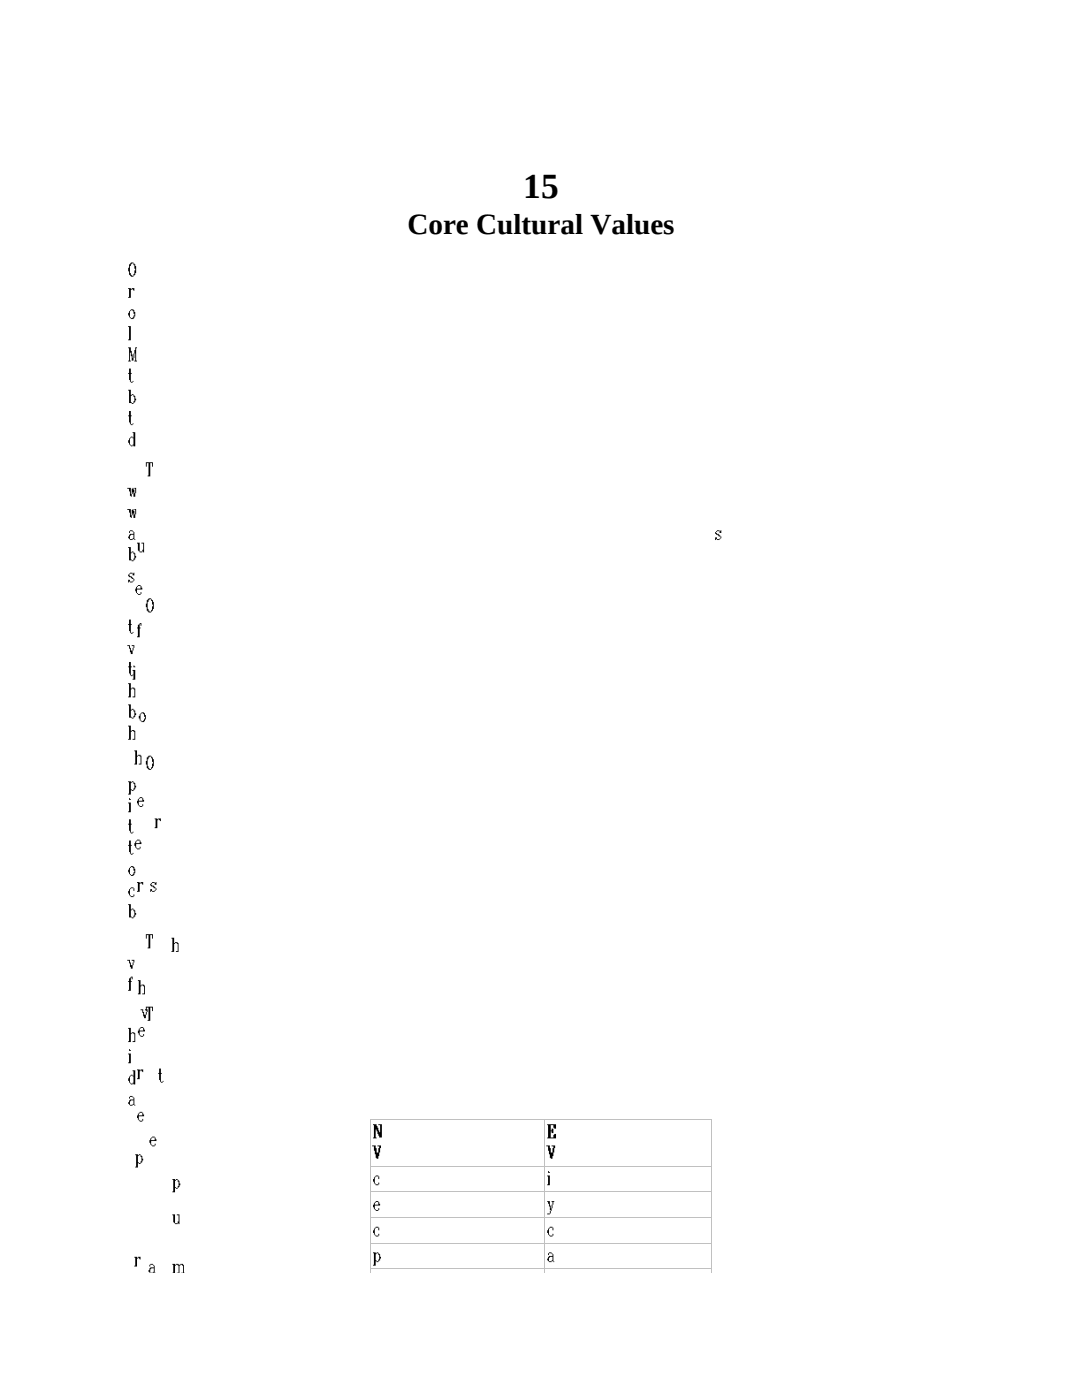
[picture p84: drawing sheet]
<svg xmlns="http://www.w3.org/2000/svg" width="216mm" height="279mm" viewBox="0 0 216 279" stroke-linecap="round" stroke-linejoin="round" font-family="sans-serif">
<defs><g id="words">
<text font-size="7.1" x="104.4" y="39.5">15</text>
<text font-size="5.8" x="81.3" y="46.7">Core Cultural Values</text>
</g></defs>
<path d="M108.7 253.2h33.3" fill="none" stroke="#c0c0c0" stroke-width=".2"/>
<g fill="#c0c0c0">
<path d="M108.7 253.1h.1v.9h-.1z"/>
<path d="M141.8 253.1h.2v.9h-.2z"/>
</g>
<path d="M73.9 253.2h34.9" fill="none" stroke="#c0c0c0" stroke-width=".2"/>
<g fill="#c0c0c0">
<path d="M73.9 253.1h.2v.9h-.2z"/>
<path d="M108.7 253.1h.1v.9h-.1z"/>
</g>
<path d="M73.9 237.9h68.1M73.9 232.7h68.1M73.9 223.4h68.1M74 223.3v30M108.7 223.3v30M141.9 223.3v30M73.9 248.1h68.1M73.9 253.2h68.1M73.9 243h68.1" fill="none" stroke="#c0c0c0" stroke-width=".2"/>
<g fill="#000">
<path d="M109 228.6h.7v.5h.2v.9h.3v-.9h.2v-.3h-.3v-.2h.7v.5h-.2v.9h-.2v.7h-.2v.5h-.3v-.1h-.2l-.2-1.4h-.1v-.9h-.4zM109.2 224.4h1.7v.8h-.3v-.1h-.2v-.6h-.5v1.1h.2v-.4h.3v.9h-.3v-.3h-.2v1.2h.5v-.5h.2v-.2h.3v.9h-1.7v-.2h.2v-2.5h-.2zM109.5 249.9h.6l.1 .4h.2v1.4h.2v.2h-.2v-.2h-.3v.2h-.6v-.2h.6v-.2h.1v-.7h-.5v.2h-.2v.7l-.3-.2v-.3h.2v-.4h.1v-.2h.7v-.3h-.1v-.2h-.6v.4h-.1v-.4h.1z"/>
<path d="M25.6 57.5h.5v.2h.2v.2h-.2v1.5h-.5v-.1h.2v-1.6h-.2zM26.3 57.5h.5v.5h-.2zM27.5 116.8h.5v.1h.2v.4h.2v.4h-1.1v.7h.2v.1h.5v.2h-.5v-.2l-.3-.1v-.4h-.2v-.5h.2v-.4h.1v.4h.7v-.6h-.5v.2h-.2zM28 118.2h.2v.3h-.2zM30.2 176.2h.1v-.2h.6v.2h.1v-.2h.2v.6h-.3v-.4h-.6v.2h-.1l.1 .3h.4l.2 .4 .3 .2v.3l-.3 .2v.2h-.6v-.2h.6v-.2h.1v-.3h-.3l-.2-.4h-.3v-.2h-.2v-.3h.2zM30 177.4h.3v.4h-.1v.2h-.2zM34.4 235.3h.5v.2h.2v.2h-.2v1.2h.2v.2h.4v.1h-.4v-.1h-.2v.8h-.5v-.1h.2v-2.3h-.2zM35.1 235.3h.4v.2l.3 .2v.5h.2v.3h-.2v.4h-.2v.2h-.1v-.4h.1v-.9h-.1v-.3h-.4zM40.6 254h1.4zM48.5 254h.7zM49.2 254h.7zM58.2 254h1.2zM58.2 254h.4zM69.5 254h.3zM69.3 254h.5zM81.3 254h1.1zM82 254h.9zM95.2 254h.4zM95.1 254h.5zM109.7 254h.5zM125.4 254h.4zM125.2 254h.6zM141.6 254h.9zM142.5 254h.2zM159.5 254h.3zM159.3 254h.5zM177.8 254h1.4zM178.9 254h.1z"/>
<path d="M26.1 52.4h.5v.2l.4 .1v.4h.2v1.4h-.2v.4h-.2l-.2 .3h-.5v-.2h-.2v-.1h-.1v-.7h-.2l.2-1.5 .3-.1zM26.3 52.6v.1h-.2v.4h-.2v1.4h.2v.4h.2v.1h.3l.4-1.4h-.2v-.7h-.2v-.3zM27.3 108.3h.6v1.8h.5v.1h-.5l-.2-.3h-.2v-1.4h-.2zM28.2 108.3h.6v1.9l-.4-.1v-.4h.2v-1.2h-.4zM30.9 163.3h.5v.2h.2v.2h-.2v1.6h-.5v-.2h.1v-1.6h-.1zM31.6 163.3h.5v.6l-.5-.4zM42.2 254h1.4zM50.1 254h.7zM50.8 254h.5zM59.4 254h1.5zM70.6 254h.7zM71.3 254h.7zM84 254h.8zM83.4 254h.9zM98.1 254h.7zM98.8 254h.9zM99.7 254h.8zM115.5 254h1.4zM134.8 254h.8zM135.6 254h.2zM155.2 254h.7zM155.9 254h.7zM177.4 254h1.5zM178.5 254h.2z"/>
<path d="M25.6 65.1h.5v2.8h-.5v-.2h.2v-2.4h-.2zM26.6 132.8h.2l.2 .4h-.4zM26.5 133.7h.5v1.9h-.5v-.1h.1v-1.6h-.1zM28 201.4h.6l.2 1.1h.3v.7h-.3v-.4h-.2v-.7h-.2v-.5h-.4zM28.9 201.4h.6l-.2 1.1h-.2v-.5h.2v-.4h-.4zM31.6 254h1.4zM32.6 254h.2zM43 254h.4zM42.9 254h.5zM50.1 254h.7zM50.8 254h.7zM69.5 254h.7zM70.2 254h.7zM81.7 254h1.4zM95.6 254h.7zM96.3 254h.5zM110.9 254h.8zM111.7 254h.8zM112.5 254h.9zM129.1 254h1.4zM149 254h.8zM149.8 254h.7zM170.7 254h.9zM171.6 254h.6z"/>
<path d="M25.6 69.3h.5v.7h.2v.7h.2v.7h.1v.6h-.3v-.9h-.2v-.7h-.2v1.6h.2v.1h-.5v-.1h.2v-2.5h-.2zM27 69.3h.3v.2h-.1v2.5h.1v.1h-.5v-.1h.2v-1.4h-.2v.8h-.2v-.8h.2v-.8h.2zM28.2 142.2h.6v.1h.1v.4h.2v.9h-.2v.3h-.1v.2h-.6v-.2h.4v-.1h.2v-.4h.1v-.3h-.1v-.6h-.2v-.2h-.4v.2h-.2v1.3h.2v.1l-.3-.1v-.4h-.2v-.5h.2v-.4l.3-.2zM31.8 213.3h.3v.8h.2v.2h-.2v1.6h.4v.2h-.4v-.2h-.2v-.4h-.1v-1.2h-.2v-.2h.2zM32.5 215.7h.1v.2h-.1zM36.7 254h.7zM37.4 254h.7zM43.6 254h1.4zM44.6 254h.2zM52 254h.7zM52.7 254h.6zM62.1 254h.3zM84.8 254h1.5zM98.8 254h.7zM99.5 254h.7zM115 254h.9zM114.5 254h.9zM150.8 254h1.4zM171.4 254h.6z"/>
<path d="M25.6 77.8h.5v1h.2v.2h-.2v1.3h.2v.1h.3v.2h-.3v-.2h-.5v-2.4h-.2zM26.3 78.7h.3v.1l.4 .2v.6h.2v.3h-.2v.4h-.2v.1h-.2v-.3h.2v-.9h-.2v-.4h-.3zM27.9 159.1h.5v.2h.2v.3h.2v.4h-1.1v.7h.2v.2h.5v.1h-.5v-.1l-.4-.2v-.4h-.2v-.5h.2v-.3h.2v.3h.7v-.5h-.5v.2h-.2zM28.4 160.5h.2v.4h-.2zM35.5 254h1.4zM42 254h1zM42.9 254h.5zM50.4 254h.4zM50.3 254h.5zM59.4 254h1.5zM60.5 254h.2zM70.2 254h.9zM71.1 254h.2zM95.6 254h1.4zM110.8 254h.7zM111.5 254h.7zM128.2 254h.9zM127.7 254h.9zM166.5 254h.5zM187.7 254h.3zM187.5 254h.5z"/>
<path d="M25.8 73.6h.3v.8h.2v.2h-.2v1.6h.4v.2h-.4v-.2h-.2v-.4h-.1v-1.2h-.2v-.2h.2zM26.5 76h.1v.2h-.1zM26.8 149.8h.5v1h.2v.2h-.2v1.6h-.5v-.2h.2v-2.5h-.2zM27.5 150.6h.5v.2h.2v1.8h-.5v-.2h.3v-1.4h-.1v-.2h-.4zM30.3 226.8h.6v.2h.1v.4h.2v.3h-1v.7h.1v.2h.6v.2h-.6v-.2l-.3-.2v-.3h-.2v-.6h.2v-.3h.2v.3h.7v-.5h-.6v.2h-.1zM30.9 228.2h.1v.4h-.1zM34.4 254h.7zM35.1 254h.5zM40.4 254h1.4zM41.5 254h.1zM57.1 254h.4zM57 254h.5zM66.9 254h1.2zM66.9 254h.3zM90.8 254h1.5zM121.2 254h1zM121.9 254h.9zM138.8 254h.5zM157.3 254h1.5zM177.6 254h1.3zM178.7 254h.2z"/>
<path d="M25.8 62.1l.3-.2v-.2h.5v.2h.2v.4h.2v.8h-.2v.4h-.2v.2h-.5v-.2h.4v-.2h.1v-.3h.2v-.4h-.2v-.5h-.1v-.2h-.4v.2h-.2v1.2h.2v.2h-.2v-.2h-.1v-.3h-.2v-.6h.2zM27.9 124.4h.3v.5h-.2v-.4h-.1v.7h.1v.2h-.1v1.8h-.6v-.2h.2v-1.6h-.2v-.2h.2v-.5h.2zM34.4 252.2h.5v.2h.2v.2h-.2v1.4h-.5h.2v-1.6h-.2zM35.1 252.2h.5v.2h.4v.2h-.2v1.4h-.5h.3v-1.4h-.1v-.2h-.4zM36 252.2h.5v.2h.2v1.6h.2h-.7h.3v-1.4h-.2v-.2h-.3zM41.5 254h1.4zM50.3 254h.7zM51 254h.7zM61 254h.4zM85.4 254h.3zM85.2 254h.5zM99 254h.7zM99.7 254h.7zM114.5 254h1.2zM115.5 254h.2zM131.6 254h1.4zM150.5 254h.7zM151.2 254h.5zM170.7 254h1.1zM171.4 254h.9z"/>
<path d="M25.4 97.4h.7v1.2h.2v.5l-.4-.1v-.9h-.1v-.6h-.4zM26.5 97.4h.1v.3h.2l.2 1.4h-.4v-.9h-.1v.4h-.2v-1.1h.2zM26.8 97.4h.4v1h-.2v-.9h-.2zM27.5 195.6h.5v1.1h.2v.1h-.2v1.6h-.5v-.1h.2v-2.5h-.2zM28.2 196.5h.6v.2h.1v1.7h-.5v-.1h.4v-1.5h-.2v-.1h-.4zM31.2 254h1.4zM43.7 254h.4zM43.6 254h.5zM51.3 254h1.3zM51.3 254h.4zM71.3 254h.3zM71.1 254h.5zM82.5 254h.8zM83.3 254h.7zM110.4 254h.9zM111.3 254h.2zM126.3 254h1.1zM127.2 254h.5zM143.9 254h.7zM144.6 254h.6zM163 254h.7zM163.7 254h.7z"/>
<path d="M25.8 82h.3v.9h.2v.2h-.2v1.6h.4v.1h-.4v-.1h-.2v-.4h-.1v-1.2h-.2v-.2h.2zM26.5 84.5h.1v.2h-.1zM27.3 167.6h.6v.1h.1v.4h.2v.4h-1v.7h.1v.1h.6v.2h-.6l-.1-.3h-.2v-.4h-.2v-.5h.2v-.4h.2v.4h.7v-.6h-.6v.2h-.1zM27.9 169h.1v.3h-.1zM30 252.2h.5l.2 .4h.2v1.4h.1h-1h.5v-.2h.2v-.7h-.5v.2h-.2v.7l-.4-.2v-.3h.2v-.4h.2v-.2h.7v-.3h-.2v-.2h-.5v.4h-.2v-.4h.2zM34.2 254h1.3zM35.3 254h.2zM40.4 254h.7zM41.1 254h.7zM57.7 254h1zM58.6 254h.5zM68.8 254h1.2zM68.8 254h.3zM95.2 254h.8zM96 254h.7zM110.9 254h1.5zM128.4 254h.9zM129.3 254h.2zM167.2 254h.9zM168.1 254h.2zM188.6 254h1.4z"/>
<path d="M26.5 86.3h.5v2.8h-.4v-.2h-.1v.2h-.4v-.2h.4v-.2h.1v-1.2h-.1v-.2h.1v-.9h-.1zM25.9 87.3h.2v-.2h.4v.2h-.4v.2h-.2v1.2h.2v.2h-.2v-.2h-.1v-.3h-.2v-.6h.2v-.3h.1zM27.3 176h.6v.2h.1v.2h-.1v1.6h-.6v-.2h.2v-1.6h-.2zM28 176h.6v.6l-.4-.2zM30.5 254h1.4zM31.6 254h.2zM35.3 254h1.4zM41.8 254h.7zM42.5 254h.9zM43.4 254h.9zM51.2 254h1.2zM51.2 254h.3zM74.1 254h.9zM75 254h.1zM87.5 254h.7zM88.2 254h.7zM102.7 254h1.4zM119.6 254h.9zM120.5 254h.1zM157.3 254h.6zM178 254h.3zM177.8 254h.5z"/>
<path d="M29.1 92.3h1.4v.8h-.2v-.7h-.3v2.7h-.5v-.2h.1v-2.5h-.3v.7h-.2zM34.2 187.1h.5v1.1h.2v.2h-.2v1.6h-.5v-.2h.2v-2.5h-.2zM34.9 188h.6v.2h.1v1.8h-.5v-.2h.4v-1.4h-.2v-.2h-.4zM41.1 254h.7zM41.8 254h.5zM49.4 254h1.4zM59.4 254h1.1zM60.3 254h.6zM71.3 254h1.4zM84.7 254h.7zM85.4 254h.7zM116.4 254h.9zM117.3 254h.2zM134.2 254h.7zM134.9 254h.7zM153.8 254h1.4zM154.9 254h.1z"/>
<path d="M25.4 101.6h.7v1.2h.2v.6l-.4-.2v-.9h-.1v-.5h-.4zM26.3 101.8l.3-.2v.4h.2l.2 1.4h-.4v-.9h-.1v.3h-.2zM26.8 101.6h.4v1.1h-.2v-.9h-.2zM28 205h.6v.1h.2v.4h.1v.3h-1v.8h.1v.1h.6v.2h-.6l-.1-.3h-.2v-.4h-.2v-.5h.2v-.4h.2v.4h.7v-.6h-.6v.2h-.1zM28.6 206.4h.2v.3h-.2zM36 254h1zM36.7 254h.9zM42.7 254h.7zM43.4 254h.5zM51 254h.3zM50.8 254h.5zM59.8 254h.7zM60.5 254h.7zM70.6 254h1.4zM96.7 254h1.4zM112.2 254h1zM113.1 254h.5zM129.5 254h.7zM130.2 254h.5zM168.3 254h1.2zM169.3 254h.2zM190 254h.5z"/>
<path d="M25.6 109.2h.5v1h.2v.2h-.2v1.3h.2v.1h.3v.2h-.3v-.2h-.5v-2.4h-.2zM26.3 110.1h.3v.1h.2v.2h.2v.5h.2v.4h-.2v.4h-.2v.1h-.2v-.3h.2v-.9h-.2v-.4h-.3zM27.9 221.9h.5v.2h.2v.3h.2v.4h-1.1v.7h.2v.2h.5v.1h-.5l-.2-.3h-.2v-.4h-.2v-.5h.2v-.4h.2v.4h.7v-.5h-.5v.1h-.2zM28.4 223.3h.2v.4h-.2zM30.7 254h1.4zM35.8 254h.4zM35.6 254h.6zM41.5 254h.7zM42.2 254h.7zM49 254h.7zM49.7 254h.7zM58.6 254h.3zM58.4 254h.5zM68.6 254h.7zM69.3 254h.7zM80.6 254h1.4zM109.2 254h1.4zM125.9 254h.9zM163 254h.5zM183.3 254h.3zM183.1 254h.5z"/>
<path d="M25.9 105.8h.6l.1 .4h.2v1.4h.2v.2h-.2v-.2h-.3v.2h-.6v-.2h.6v-.2h.1v-.7h-.5v.2h-.2v.7l-.3-.2v-.3h.2v-.4h.1v-.2h.7v-.3h-.1v-.2h-.6v.4h-.1v-.4h.1zM27.3 213.4h.6v.2h.1v.2h-.1v1.6h-.6v-.2h.2v-1.6h-.2zM28 213.4h.6v.6h-.2zM30.5 254h1.4zM31.6 254h.2zM41.5 254h.8zM42.3 254h.2zM48.9 254h1.4zM58 254h1.1zM58.9 254h.5zM69 254h1.4zM81.5 254h.7zM82.2 254h.7zM95.8 254h.9zM96.7 254h.1zM128.2 254h.9zM129.1 254h.2zM146.4 254h.7zM147.1 254h.7zM166.3 254h1.4zM188 254h.9zM188.9 254h.2z"/>
<path d="M25.9 114.3h.6v.2l.3-.2v.5h-.3v-.3h-.6v.2h-.1l.1 .3h.4v.2l.5 .3v.4h-.2l-.1 .3h-.6v-.1h.6v-.2h.1v-.4h-.3l-.2-.3h-.3v-.2h-.2v-.3h.2zM25.6 115.7h.3v.4h-.1v.1h-.2zM27 230.4h.5v.1h.2v.2h-.2v1.3h.2v.1h.3v.2h-.3v-.2h-.2v.9h-.5v-.2h.2v-2.3h-.2zM27.7 230.4h.3v.1l.4 .2v.5h.2v.4h-.2v.4h-.2v.1h-.2v-.3h.2v-.9h-.2v-.4h-.3zM30.2 254h1.4zM35.1 254h1.2zM36.2 254h.1zM41.6 254h1.4zM42.7 254h.2zM49.9 254h.4zM69.1 254h1.5zM81.1 254h.7zM81.8 254h.7zM95.1 254h.3zM94.9 254h.5zM109.5 254h1.3zM109.5 254h.4zM143.1 254h1.4zM143.9 254h.6zM162.3 254h.7zM163 254h.7zM183.3 254h1.4z"/>
<path d="M29.6 119.4h.6v.2l.3 .2v.3h.2v1.4h-.2v.4h-.2l-.1 .3h-.6v-.1h-.1v-.2h-.2v-.7h-.2l.2-1.4 .3-.2zM29.8 119.6v.2h-.2v.3h-.1v1.4h.1v.4h.2v.2h.4l.3-1.5h-.2v-.7h-.1v-.3zM34.4 242.4h.5v1.7h.6v.2h-.6l-.2-.4h-.1v-1.4h-.2zM35.3 242.4h.5v1.9l-.3-.2v-.3h.1v-1.3h-.3zM41.5 254h.7zM42.2 254h.5zM59.8 254h1.2zM59.8 254h.3zM71.1 254h1.4zM84.1 254h1.3zM85.2 254h.2zM98.8 254h.7zM99.5 254h.5zM114.8 254h1.4zM115.9 254h.2zM133 254h.9zM132.5 254h.8zM172.9 254h.3zM172.7 254h.5z"/>
<path d="M143.1 105.8h.5v.2l.3-.2v.6h-.3v-.4h-.5v.2h-.2l.2 .3h.3v.2l.5 .4v.3h-.1l-.2 .4h-.5v-.2h.5v-.2h.2v-.3h-.4l-.2-.4h-.3v-.2h-.2v-.3h.2zM142.7 107.2h.4v.4h-.2v.2h-.2zM190.5 212.5v2.9zM190.5 215v.2z"/>
<path d="M25.4 128.8h.5l.2 1h.4v.7h-.4v-.3h-.2v-.7h-.1v-.6h-.4zM26.3 128.8h.5l-.2 1h-.1v-.5h.1v-.4h-.3zM27.3 254h.4zM27.2 254h.5zM29.6 254h1.3zM29.6 254h.4zM33.5 254h1.1zM34.4 254h.5zM39.2 254h1.4zM46.6 254h.5zM54.9 254h.5zM64 254h.9zM64.9 254h.5zM87 254h1.4zM100.9 254h.7zM101.6 254h.7zM117.1 254h.9zM116.6 254h.9zM152.9 254h1.4zM154 254h.2zM173.4 254h1.4zM174.3 254h.5z"/>
<path d="M25.6 136.3h.5v1.1h.2v.2h-.2v1.6h-.5v-.2h.2v-2.5h-.2zM26.3 137.2h.5v.2h.2v1.8h-.5v-.2h.3v-1.4h-.2v-.2h-.3zM27.3 254h1.1zM28.2 254h.6zM30.9 254h.7zM31.6 254h.9zM32.5 254h.8zM37.2 254h1.4zM45.3 254h.7zM46 254h.7zM66.5 254h.9zM78.8 254h1.5zM93 254h.7zM93.7 254h.8zM94.5 254h.9zM110.1 254h.3zM109.9 254h.5zM127.7 254h.5zM146.4 254h.9zM147.3 254h.5zM188.4 254h.9zM189.3 254h.1z"/>
<path d="M25.8 123.6h.3v.9h.2v.2h-.2v1.6h.4v.2h-.4v-.2h-.2v-.4h-.1v-1.2h-.2v-.2h.2zM26.5 126.1h.1v.2h-.1zM26.8 250.8h.5v.2h.2v.2h-.2v1.6h-.5v-.2h.2v-1.6h-.2zM27.5 250.8h.5v.6h-.1zM29.5 254h1.4zM33.9 254h.7zM34.6 254h.7zM40 254h1.3zM40 254h.4zM47.6 254h.7zM48.3 254h.9zM49.2 254h.9zM58.2 254h.4zM58 254h.6zM69.3 254h.9zM70.2 254h.2zM81.8 254h.9zM82.7 254h.2zM95.6 254h1.4zM96.7 254h.1zM111.5 254h.9zM110.9 254h.9zM146.6 254h.9zM147.5 254h.1zM166.3 254h.7zM167 254h.7zM187.9 254h.7zM188.6 254h.5z"/>
<path d="M25.8 132.1h.3v.9h.2v.2h-.2v1.6h.4v.1h-.4v-.1h-.2v-.4h-.1v-1.2h-.2v-.2h.2zM26.5 134.6h.1v.2h-.1zM26.8 254h.7zM27.5 254h.5zM29.5 254h1.4zM34.4 254h.9zM33.9 254h.8zM40.2 254h.4zM40 254h.6zM47.1 254h.9zM48 254h.2zM55.6 254h.3zM55.4 254h.5zM64.6 254h1.4zM75.5 254h.7zM76.2 254h.7zM88.2 254h1.2zM88.2 254h.3zM102.5 254h.3zM133.5 254h.9zM134.4 254h.7zM134.9 254h.4zM152 254h1.5zM153.1 254h.2z"/>
<path d="M25.6 140.6h.5v1h.2v.2h-.2v1.3h.2v.1h.3v.2h-.3v-.2h-.5v-2.4h-.2zM26.3 141.5h.3v.1h.2v.2h.2v.5h.2v.4h-.2v.4h-.2v.1h-.2v-.3h.2v-.9h-.2v-.4h-.3zM27.3 254h.7zM28 254h.6zM30.5 254h1.4zM35.5 254h1.4zM36.3 254h.6zM42.2 254h1.4zM43.2 254h.2zM50.4 254h.8zM51.2 254h.7zM60.5 254h.7zM61.2 254h.7zM72.3 254h1.4zM73.4 254h.2zM85.7 254h1.3zM85.7 254h.4zM100.5 254h1.3zM100.5 254h.4zM134.4 254h1.4zM153.8 254h.7zM154.5 254h.7zM175.5 254h.9zM175 254h.9z"/>
<path d="M25.6 144.8h.5v1.1h.2v.1h-.2v1.6h-.5v-.1h.2v-2.5h-.2zM26.3 145.7h.5v.2h.2v1.7h-.5v-.1h.3v-1.5h-.2v-.1h-.3zM27.3 254h1.5zM28.4 254h.2zM30.7 254h1.4zM35.8 254h.5zM49.2 254h1.4zM58.4 254h.7zM59.1 254h.7zM69.3 254h1.4zM70.4 254h.2zM95.8 254h1.4zM111.5 254h.7zM112.2 254h.7zM128.9 254h1.5zM148.2 254h.8zM149 254h.2zM168.6 254h.7zM169.3 254h.7z"/>
<path d="M25.6 155.9h.5v.2h.2v.2h-.2v1.2h.2v.2h.3v.2h-.3v-.2h-.2v.9h-.5v-.2h.2v-2.3h-.2zM26.3 155.9h.3v.2l.4 .2v.5h.2v.4h-.2v.3h-.2v.2h-.2v-.4h.2v-.8h-.2v-.4h-.3zM27.3 254h1.5zM28.4 254h.2zM30.7 254h1.4zM35.8 254h1.1zM36.5 254h.9zM42.7 254h.5zM50.4 254h1.5zM51.5 254h.2zM60 254h.3zM81.7 254h1.4zM94.9 254h.7zM95.6 254h.7zM109.9 254h1.4zM110.9 254h.2zM126.5 254h1.2zM126.5 254h.3zM144.5 254h1.4zM145.5 254h.2zM184.9 254h1zM185.7 254h.6z"/>
<path d="M25.8 159.3h.1l.2 .3h-.3zM25.6 160.2h.5v1.9h-.5v-.2h.2v-1.6h-.2zM26.5 254h.7zM27.2 254h.7zM33.2 254h.8zM34 254h.2zM38.5 254h.7zM39.2 254h.7zM45.5 254h1.4zM46.6 254h.1zM64 254h.9zM64.9 254h.7zM65.4 254h.4zM76.2 254h1.4zM90 254h.7zM90.7 254h.5zM105.1 254h.6zM121.7 254h.9zM121.2 254h.9zM139.2 254h.3zM177.8 254h1.4z"/>
<path d="M29.6 150.8h.6v.2l.3 .2v.3h.2v1.4h-.2v.4l-.3 .2v.1h-.6v-.1l-.3-.2v-.7h-.2l.2-1.4 .3-.2zM29.8 151v.2h-.2v.3h-.1v1.4h.1v.4h.2v.2h.4l.3-1.5h-.2v-.7h-.1v-.3zM34.4 254h1.1zM35.3 254h.5zM41.5 254h.7zM42.2 254h.5zM59.8 254h1.2zM60.9 254h.1zM71.3 254h1.4zM84.5 254h.7zM85.2 254h.5zM99.1 254h1.4zM100.2 254h.2zM133 254h1.2zM134.1 254h.1zM152.2 254h1.1zM153.1 254h.5zM173.2 254h.5z"/>
<path d="M25.8 163.5h.3v.9h.2v.2h-.2v1.6h.4v.1h-.4v-.1h-.2v-.4h-.1v-1.2h-.2v-.2h.2zM26.5 166h.1v.2h-.1zM26.8 254h.7zM27.5 254h.7zM29.8 254h1.4zM34.6 254h1zM35.5 254h.5zM41.1 254h1.4zM49.2 254h.7zM49.9 254h.7zM59.1 254h.9zM60 254h.1zM82.7 254h1.1zM83.4 254h.9zM97 254h.7zM97.7 254h.5zM112.7 254h1.4zM130.2 254h1.2zM131.2 254h.2zM149.2 254h1.4zM150.3 254h.2zM169.9 254h1.2zM169.9 254h.3z"/>
<path d="M25.8 167.7h.3v.9h.2v.2h-.2v1.6h.4v.2h-.4v-.2h-.2v-.4h-.1v-1.2h-.2v-.2h.2zM26.5 170.2h.1v.2h-.1zM26.8 254h.7zM27.5 254h.7zM29.8 254h1.4zM30.9 254h.1zM34.4 254h1.2zM34.4 254h.3zM40.4 254h1.4zM41.5 254h.1zM56.8 254h1.1zM57.7 254h.5zM67.6 254h1.4zM79.9 254h.5zM93.1 254h1.1zM94 254h.5zM108.1 254h1.4zM109.2 254h.2zM124.7 254h1.2zM124.7 254h.4zM142.9 254h.3zM181.9 254h1.4z"/>
<path d="M26.1 172.9h.5v.1h.2v.4h.2v.9h-.2v.3h-.2v.2h-.5v-.2h.4v-.2h.1v-.3h.2v-.4h-.2v-.5h-.1v-.2h-.4v.2h-.2v1.2h.2v.2h-.2v-.2h-.1v-.3h-.2v-.5h.2v-.4l.3-.2zM27.3 254h.7zM28 254h.8zM35.8 254h1.2zM36.9 254h.1zM42.3 254h1.4zM50.6 254h.7zM51.3 254h.7zM60.7 254h1.2zM61.7 254h.2zM72.3 254h1.4zM73.4 254h.2zM85.5 254h1.1zM86.3 254h.8zM100.5 254h.9zM101.4 254h.2zM116.8 254h1.2zM116.8 254h.3zM153.5 254h1.4zM174.3 254h.9z"/>
<path d="M25.8 177.4l.3-.1v-.2h.5v.2h.2v.5h-.2v-.5h-.5v.1h-.2v1.3h.2v.2h.5v.1h-.5v-.1l-.3-.2v-.4h-.2v-.5h.2zM26.6 178.5h.2v.4h-.2zM27.2 254h1.4zM30.5 254h.7zM31.2 254h.9zM32.1 254h.9zM36.7 254h1zM37.4 254h.9zM44.6 254h1.4zM54.3 254h.7zM55 254h.6zM65.4 254h.9zM66.3 254h.2zM77.8 254h.7zM78.5 254h.9zM79.4 254h.9zM93 254h1.4zM94 254h.2zM109.7 254h.7zM110.4 254h.7zM128.2 254h.9zM129.1 254h.2zM148 254h1.2zM148 254h.3zM169.3 254h.4z"/>
<path d="M25.4 191.6h.5l.2 1h.4v.7h-.4v-.3h-.2v-.7h-.1v-.6h-.4zM26.3 191.6h.5l-.2 1h-.1v-.5h.1v-.4h-.3zM27.2 254h1.4zM30.5 254h.5zM34.7 254h1.1zM35.6 254h.6zM40.7 254h1.5zM41.8 254h.2zM48.3 254h1.3zM48.3 254h.4zM67.7 254h.9zM68.6 254h.2zM79.4 254h.7zM80.1 254h.7zM92.8 254h1.4zM107.9 254h.9zM108.8 254h.2zM142.2 254h1.4zM161.7 254h.8zM162.5 254h.5zM182.7 254h1.4zM183.8 254h.2z"/>
<path d="M25.6 180.4h.5v1.1h.2v.2h-.2v1.2h.2v.2h.3v.2h-.3v-.2h-.5v-2.5h-.2zM26.3 181.3h.3v.2l.4 .2v.5h.2v.4h-.2v.3h-.2v.2h-.2v-.4h.2v-.8h-.2v-.4h-.3zM27.3 254h1.5zM30.9 254h1.2zM30.9 254h.3zM35.8 254h1.4zM36.9 254h.1zM42.9 254h.8zM42.3 254h.9zM60.3 254h1.4zM71.8 254h.7zM72.5 254h.7zM99.7 254h1.4zM100.7 254h.2zM115.9 254h1.4zM133.9 254h1zM134.8 254h.5zM153.6 254h1.4zM175.2 254h.7zM175.9 254h.7z"/>
<path d="M26.1 194.9h.4v.5h-.2v-.3h-.2v.7h.2v.2h-.2v1.7h-.5v-.1h.2v-1.6h-.2v-.2h.2v-.5h.1zM26.6 254h1.4zM29.5 254h.7zM30.2 254h.5zM33.5 254h.9zM34.4 254h.7zM34.9 254h.4zM39.9 254h1.4zM47.8 254h.7zM48.5 254h.5zM57.7 254h.9zM57.1 254h.9zM68.4 254h.4zM93.7 254h1.2zM93.7 254h.3zM108.5 254h1.4zM143.1 254h.8zM143.9 254h.2zM162.3 254h.7zM163 254h.7zM183.3 254h1.4z"/>
<path d="M29.1 186.4h1.4v.9h-.2v-.7h-.3v2.7h-.5v-.2h.1v-2.5h-.3v.7h-.2zM34.2 254h.7zM34.9 254h.7zM41.1 254h1.4zM42.2 254h.1zM49.6 254h.7zM50.3 254h.5zM59.4 254h1.5zM60.5 254h.2zM84 254h.3zM83.8 254h.5zM97.5 254h1.3zM97.5 254h.4zM129.3 254h1.4zM167.4 254h1.4zM188.7 254h.7zM189.4 254h.6z"/>
<path d="M25.6 205.1h.5v1.1h.2v.2h-.2v1.6h-.5v-.2h.2v-2.5h-.2zM26.3 206h.5v.2h.2v1.8h-.5v-.2h.3v-1.4h-.2v-.2h-.3zM27.3 254h1.1zM28.2 254h.6zM30.9 254h.7zM31.6 254h.7zM36.7 254h.9zM36.2 254h.8zM43.2 254h.7zM43.9 254h.5zM51.7 254h1.4zM52.7 254h.2zM62.3 254h.8zM61.7 254h.9zM86.8 254h.9zM87.7 254h.5zM101.6 254h1.4zM102.7 254h.1zM118 254h1.4zM136.2 254h.7zM136.9 254h.5zM155.8 254h1.2zM155.8 254h.3zM176.9 254h.4z"/>
<path d="M25.8 209.4l.3 .1v.2h-.3zM25.6 210.3h.5v1.9h-.5v-.2h.2v-1.6h-.2zM26.5 254h.7zM27.2 254h.7zM29.1 254h.9zM32.8 254h.5zM37.4 254h1.1zM38.3 254h.5zM43.7 254h1.5zM44.8 254h.2zM51.7 254h.7zM52.4 254h.7zM61.4 254h1.2zM62.4 254h.2zM72.7 254h1.4zM73.7 254h.2zM86.1 254h.9zM85.5 254h.9zM116.2 254h.9zM117.1 254h.2zM133.5 254h.7zM134.2 254h.7zM152.6 254h1.4zM153.6 254h.2z"/>
<path d="M25.8 218.9h.1v-.2h.6l.1 .4h.2v1.4h.2v.2h-.2v-.2h-.3v.2h-.6v-.2h.6v-.2h.1v-.7h-.5v.2h-.2v.7l-.3-.2v-.3h.2v-.4h.1v-.2h.7v-.3h-.1v-.2h-.6v.4h-.1zM27.3 254h.7zM28 254h.8zM31.4 254h.9zM30.9 254h.9zM42.9 254h.8zM43.7 254h.2zM50.8 254h.7zM51.5 254h.7zM60.5 254h1.4zM61.6 254h.1zM84.5 254h.7zM85.2 254h.5zM98.6 254h1.4zM99.7 254h.1zM114.3 254h1.2zM114.3 254h.4zM131.4 254h.9zM132.3 254h.2zM169.5 254h1.4z"/>
<path d="M26.5 213.6h.5v2.8h-.4v-.1h-.1v.1h-.4v-.1h.4v-.2h.1v-1.3h-.1v-.1h.1v-.9h-.1zM25.8 214.8l.3-.1v-.2h.4v.2h-.4v.1h-.2v1.3h.2v.2h-.2v-.2h-.1v-.4h-.2v-.5h.2zM27.5 254h.4zM27.3 254h.6zM29.8 254h1.1zM30.7 254h.5zM34.4 254h.3zM34.2 254h.5zM39.3 254h1.3zM39.3 254h.4zM46 254h.4zM45.9 254h.5zM53.3 254h1.4zM62.4 254h.7zM63.1 254h.8zM73.6 254h.3zM98.4 254h1.1zM99.1 254h.9zM113.4 254h.7zM114.1 254h.6zM129.8 254h1.4zM130.9 254h.2zM147.8 254h1.4zM167.6 254h1.4zM168.5 254h.5zM189.6 254h.9zM189.1 254h.9z"/>
<path d="M29.1 200.9h1.4v.9h-.2v-.7h-.3v2.6h-.5v-.1h.1v-2.5h-.3v.7h-.2zM34.2 254h.7zM34.9 254h.7zM41.1 254h1.4zM42.2 254h.1zM59.4 254h1.3zM60.5 254h.2zM70.9 254h.7zM71.6 254h.7zM84.1 254h1.4zM99.1 254h.7zM99.8 254h.6zM115.5 254h.9zM116.4 254h.2zM152.2 254h1.1zM152.9 254h.9zM173 254h1.4zM174.1 254h.2z"/>
<path d="M74.3 228.6h.7v.5h.1v.9h.4v-.9h.2v-.3h-.4v-.2h.7v.5h-.2v.9h-.1v.7h-.2v.5h-.4v-.1h-.1l-.2-1.4h-.2v-.9h-.3zM125.1 254h1.5zM125.6 254h.5zM177.4 254h.8z"/>
<path d="M74.4 224.4h.7v.3h.2v.4h.2v.5h.2v.4h.1v-1.5h-.3v-.1h.7v2.6h-.5l-.2-.7h-.2v-.5h-.2v-.4h-.1v1.6h.1v.2h-.7v-.2h.2v-2.5h-.2zM125.2 254h1.6zM125.8 254h.5zM177.8 254h1.2z"/>
<path d="M75 234.6h.5v.2h.2v.5h-.2v-.5h-.5v.1h-.2v1.3h.2v.2h.5v.1h-.5l-.2-.3h-.2v-.4h-.2v-.5h.2v-.4h.2zM75.5 236h.2v.4h-.2zM124.9 254h1.4zM177.1 254h.7zM177.8 254h.9zM178.7 254h.9z"/>
<path d="M75 239.7h.5v.2h.2v.3h.1v.4h-1v.7h.2v.2h.5v.2h-.5l-.2-.4h-.2v-.4h-.2v-.5h.2v-.3h.2v.3h.7v-.5h-.5v.2h-.2zM75.5 241.1h.2v.4h-.2zM124.9 254h.5zM176.7 254h.9zM176.2 254h.9z"/>
<path d="M109.2 239.7h.5v.9h.2v.5h.2v.6h-.2v.5h-.2v.2h-.5v-.2h.5v-.5h.2v-.2h-.2v-.7h-.2v-.6h-.1v-.3h-.2zM110.1 239.7h.5v.2h-.2v.5h-.2v.7h-.1v-.7h.1v-.5h-.1z"/>
<path d="M109.4 233.7h.1l.2 .4h-.3zM109.2 234.6h.5v1.9h-.5v-.1h.2v-1.6h-.2z"/>
<path d="M74.4 249.9h.6v.2h.1v.2h-.1v1.2h.1v.2h.4v.2h-.4v-.2h-.1v.9h-.6v-.2h.2v-2.3h-.2zM75.1 249.9h.4v.2h.2v.2h.1v.5h.2v.4h-.2v.3h-.1v.2h-.2v-.3h.2v-.9h-.2v-.4h-.4zM125.1 254h1.4zM177.4 254h.9zM178.3 254h.2z"/>
<path d="M75 244.8h.5v.2h.2v.5h-.2v-.5h-.5v.2h-.2v1.2h.2v.2h.5v.2h-.5l-.2-.4h-.2v-.3h-.2v-.6h.2v-.3h.2zM75.5 246.2h.2v.4h-.2zM124.9 254h1.4zM177.1 254h1.4z"/>
<path d="M109.7 244.8h.5v.2h.2v.5h-.2v-.5h-.5v.2h-.2v1.2h.2v.2h.5v.2h-.5v-.2l-.3-.2v-.3h-.2v-.6h.2v-.3h.1zM110.2 246.2h.2v.4h-.2z"/>
</g>
<use href="#words"/>
</svg>
